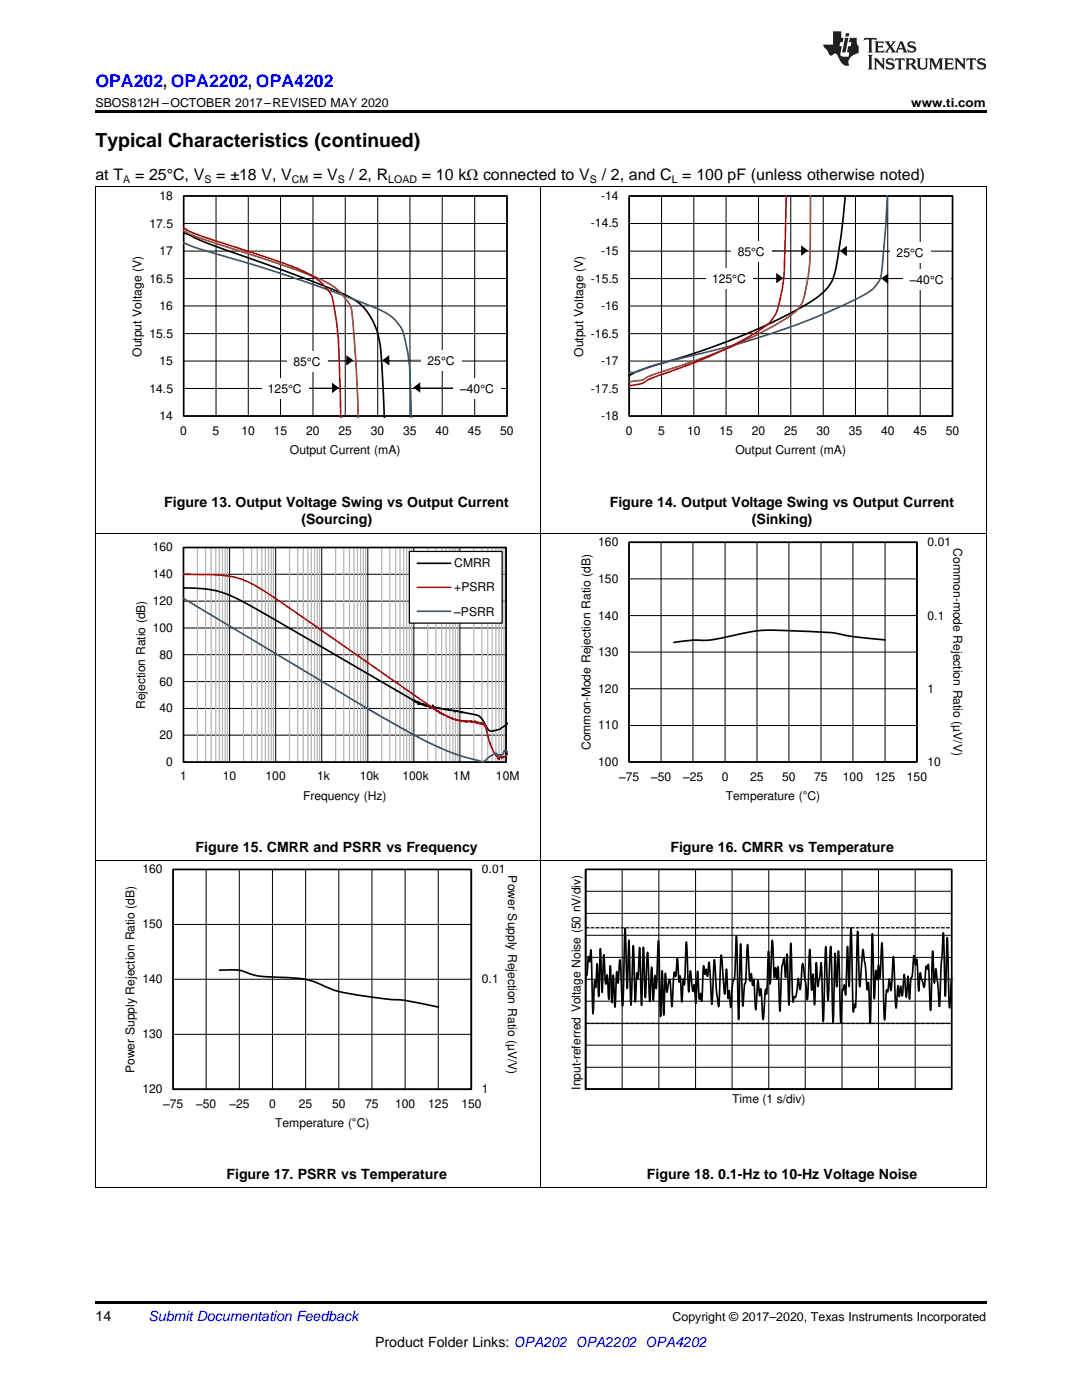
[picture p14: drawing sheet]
<svg xmlns="http://www.w3.org/2000/svg" width="216mm" height="279mm" viewBox="0 0 216 279" stroke-linecap="round" stroke-linejoin="round" font-family="sans-serif">
<defs><g id="words">
<text font-size="3.9" x="19" y="29.3">Typical Characteristics (continued)</text>
<text font-size="3.5" fill="#00f" x="19" y="17.3">OPA202, OPA2202, OPA4202</text>
<g font-size="3.2">
<text x="19" y="36">at T</text>
<text x="27" y="36">= 25°C, V</text>
<text x="43.1" y="36">= ±18 V, V</text>
<text x="62.5" y="36">= V</text>
<text x="69.7" y="36">/ 2, R</text>
<text x="84.2" y="36">= 10 kΩ connected to V</text>
<text x="120.1" y="36">/ 2, and C = 100 pF (unless otherwise noted)</text>
</g>
<g font-size="2.8">
<text x="32.8" y="101.1">Figure 13. Output Voltage Swing vs Output Current</text>
<text x="121.7" y="101.1">Figure 14. Output Voltage Swing vs Output Current</text>
<text x="60.1" y="104.7">(Sourcing)</text>
<text x="150" y="104.7">(Sinking)</text>
<text x="39" y="170">Figure 15. CMRR and PSRR vs Frequency</text>
<text x="133.8" y="170">Figure 16. CMRR vs Temperature</text>
<text x="45.2" y="235.3">Figure 17. PSRR vs Temperature</text>
<text x="129.1" y="235.3">Figure 18. 0.1-Hz to 10-Hz Voltage Noise</text>
<text x="19" y="263.6">14</text>
<text x="74.9" y="268.9">Product Folder Links: OPA202 OPA2202 OPA4202</text>
</g>
<text font-size="2.8" fill="#0000c8" x="29.6" y="263.6">Submit Documentation Feedback</text>
<g font-size="2.5">
<text x="19" y="21.4">SBOS812H –OCTOBER 2017–REVISED MAY 2020</text>
<text x="181.8" y="21.4">www.ti.com</text>
<text x="134.2" y="263.6">Copyright © 2017–2020, Texas Instruments Incorporated</text>
</g>
<g font-size="2.4">
<text x="31.8" y="39.9">18</text>
<text x="119.9" y="39.9">-14</text>
<text x="29.8" y="45.4">17.5</text>
<text x="117.9" y="45.4">-14.5</text>
<text x="31.8" y="50.9">17</text>
<text x="119.9" y="50.9">-15</text>
<text x="147.2" y="51.1">85°C</text>
<text x="178.9" y="51.2">25°C</text>
<text x="29.8" y="56.4">16.5</text>
<text x="117.9" y="56.4">-15.5</text>
<text x="142.1" y="56.6">125°C</text>
<text x="181.6" y="56.7">±40°C</text>
<text x="31.8" y="61.9">16</text>
<text x="119.9" y="61.9">-16</text>
<text x="28.3" y="71.2" transform="rotate(-90 28.3 71.2)">Output Voltage (V)</text>
<text x="29.8" y="67.4">15.5</text>
<text x="116.3" y="71.2" transform="rotate(-90 116.3 71.2)">Output Voltage (V)</text>
<text x="117.9" y="67.4">-16.5</text>
<text x="31.8" y="72.9">15</text>
<text x="58.6" y="73">85°C</text>
<text x="85.3" y="72.9">25°C</text>
<text x="119.9" y="72.9">-17</text>
<text x="29.8" y="78.3">14.5</text>
<text x="31.8" y="83.8">14</text>
<text x="53.5" y="78.5">125°C</text>
<text x="91.8" y="78.4">±40°C</text>
<text x="117.9" y="78.3">-17.5</text>
<text x="119.9" y="83.8">-18</text>
<text x="36" y="86.7">0</text>
<text x="42.4" y="86.7">5</text>
<text x="48.2" y="86.7">10</text>
<text x="54.7" y="86.7">15</text>
<text x="61.1" y="86.7">20</text>
<text x="67.6" y="86.7">25</text>
<text x="74" y="86.7">30</text>
<text x="80.5" y="86.7">35</text>
<text x="86.9" y="86.7">40</text>
<text x="93.4" y="86.7">45</text>
<text x="99.8" y="86.7">50</text>
<text x="124.9" y="86.7">0</text>
<text x="131.3" y="86.7">5</text>
<text x="137.1" y="86.7">10</text>
<text x="143.6" y="86.7">15</text>
<text x="150" y="86.7">20</text>
<text x="156.5" y="86.7">25</text>
<text x="162.9" y="86.7">30</text>
<text x="169.4" y="86.7">35</text>
<text x="175.8" y="86.7">40</text>
<text x="182.3" y="86.7">45</text>
<text x="188.7" y="86.7">50</text>
<text x="57.9" y="90.6">Output Current (mA)</text>
<text x="146.8" y="90.6">Output Current (mA)</text>
<text x="30.5" y="110.1">160</text>
<text x="90.6" y="113.2">CMRR</text>
<text x="119.4" y="109">160</text>
<text x="185.1" y="109">0.01</text>
<text x="190.3" y="109.4" transform="rotate(90 190.3 109.4)">Common-mode Rejection Ratio (µV/V)</text>
<text x="30.5" y="115.4">140</text>
<text x="90.6" y="118">+PSRR</text>
<text x="119.4" y="116.3">150</text>
<text x="30.5" y="120.8">120</text>
<text x="90.6" y="122.8">±</text>
<text x="92" y="122.8">PSRR</text>
<text x="119.4" y="123.6">140</text>
<text x="185.1" y="123.6">0.1</text>
<text x="30.5" y="126.1">100</text>
<text x="31.8" y="131.5">80</text>
<text x="119.4" y="130.9">130</text>
<text x="31.8" y="136.8">60</text>
<text x="28.9" y="141.5" transform="rotate(-90 28.9 141.5)">Rejection Ratio (dB)</text>
<text x="31.8" y="142.2">40</text>
<text x="119.4" y="138.3">120</text>
<text x="185.1" y="138.3">1</text>
<text x="31.8" y="147.5">20</text>
<text x="117.8" y="149.7" transform="rotate(-90 117.8 149.7)">Common-Mode Rejection Ratio (dB)</text>
<text x="119.4" y="145.6">110</text>
<text x="33.2" y="152.9">0</text>
<text x="35.9" y="155.8">1</text>
<text x="44.5" y="155.8">10</text>
<text x="53" y="155.8">100</text>
<text x="63.3" y="155.8">1k</text>
<text x="71.8" y="155.8">10k</text>
<text x="80.3" y="155.8">100k</text>
<text x="90.5" y="155.8">1M</text>
<text x="99" y="155.8">10M</text>
<text x="119.4" y="152.9">100</text>
<text x="123.5" y="155.9">±75</text>
<text x="129.9" y="155.9">±50</text>
<text x="136.3" y="155.9">±25</text>
<text x="144" y="155.8">0</text>
<text x="149.7" y="155.8">25</text>
<text x="156.1" y="155.8">50</text>
<text x="162.5" y="155.8">75</text>
<text x="168.2" y="155.8">100</text>
<text x="174.6" y="155.8">125</text>
<text x="181" y="155.8">150</text>
<text x="185.1" y="152.9">10</text>
<text x="60.5" y="159.6">Frequency (Hz)</text>
<text x="144.8" y="159.6">Temperature (ÉC)</text>
<text x="28.4" y="174.3">160</text>
<text x="96.2" y="174.3">0.01</text>
<text x="101.4" y="174.7" transform="rotate(90 101.4 174.7)">Power Supply Rejection Ratio (µV/V)</text>
<text x="28.4" y="185.3">150</text>
<text x="28.4" y="196.2">140</text>
<text x="96.2" y="196.2">0.1</text>
<text x="28.4" y="207.2">130</text>
<text x="26.9" y="214.1" transform="rotate(-90 26.9 214.1)">Power Supply Rejection Ratio (dB)</text>
<text x="28.4" y="218.2">120</text>
<text x="32.5" y="221.2">±75</text>
<text x="39.2" y="221.2">±50</text>
<text x="45.8" y="221.2">±25</text>
<text x="53.7" y="221.1">0</text>
<text x="59.7" y="221.1">25</text>
<text x="66.3" y="221.1">50</text>
<text x="72.9" y="221.1">75</text>
<text x="78.8" y="221.1">100</text>
<text x="85.4" y="221.1">125</text>
<text x="92.1" y="221.1">150</text>
<text x="96.2" y="218.2">1</text>
<text x="115.8" y="217.5" transform="rotate(-90 115.8 217.5)">Input-referred Voltage Noise (50 nV/div)</text>
<text x="146.1" y="220.2">Time (1 s/div)</text>
<text x="54.9" y="224.9">Temperature (ÉC)</text>
</g>
<g font-size="2.1">
<text x="24.6" y="36.6">A</text>
<text x="40.8" y="36.6">S</text>
<text x="58.2" y="36.6">CM</text>
<text x="67.4" y="36.6">S</text>
<text x="77.5" y="36.6">LOAD</text>
<text x="117.7" y="36.6">S</text>
<text x="134" y="36.6">L</text>
</g>
</g></defs>
<path d="M19 237h.2zM196.7 237h.1zM19 259.7h177.8v.5h-177.8z" fill="#000"/>
<g fill="none" stroke="#000" stroke-width=".2">
<path d="M19.1 106.4v130.6M36.6 109.3h64.4v42.8h-64.4zM36.6 120h64.4M36.6 114.6h64.4M45.8 109.3v42.8M55 109.3v42.8M64.2 109.3v42.8M73.4 109.3v42.8M82.6 109.3v42.8M91.8 109.3v42.8M107.9 106.4v130.6M196.8 106.4v130.6"/>
<path d="M36.6 136h64.4M36.6 130.7h64.4M36.6 125.3h64.4M36.6 146.7h64.4M36.6 141.4h64.4M19 171.7h177.8M34.5 173.5h59.6v43.9h-59.6zM41.1 173.5v43.9M47.7 173.5v43.9M54.4 173.5v43.9M61 173.5v43.9M67.6 173.5v43.9"/>
<path d="M74.2 173.5v43.9M80.8 173.5v43.9M87.5 173.5v43.9M116.9 173.5h73v43.9h-73M116.9 177.9h73M124.1 173.5v43.9M131.5 173.5v43.9M138.8 173.5v43.9M146.1 173.5v43.9M153.4 173.5v43.9M160.7 173.5v43.9M168 173.5v43.9"/>
<path d="M175.3 173.5v43.9M182.6 173.5v43.9M34.5 195.4h59.6M34.5 184.5h59.6M116.9 195.4h73M116.9 199.8h73M116.9 191.1h73M116.9 186.7h73M116.9 182.3h73M34.5 206.4h59.6M116.9 213h73M116.9 208.6h73"/>
<path d="M116.9 204.2h73M19 237h177.8"/>
</g>
<g fill="none" stroke="#000" stroke-width=".33">
<path d="M36.6 117.3l2.8 .1a23.3 23.3 0 0 1 11.5 4l31.6 18.4 .1-.1 .1 .3 .1-.2 .2 .3 .2-.1 .1 .3 .1-.2v.2v-.2l.1 .5v-.5l.1 .3v-.2l.2 .3v-.3l.1 .3v-.2l.1 .2h.2v-.1l.2 .3 .2-.1 .1 .2 .5-.1 .1 .2 .2-.1 .1 .2h.3l.2 .2v-.1h.2l.1-.4v.4v-.1l.1 .1 .3 .2 .1-.1 3.8 .6 .1 .3v-.2h.4l1 .3v-.1l2.9 .6 1 .6 .7 1.3M36.6 109.3h64.4v42.8h-64.4zM101.3 144.4l-1.5 1.1-1.7 .4-.6-.3-.7-1M34.5 173.5h59.5v43.9h-59.5zM116.9 173.5h73v43.9h-73zM116.9 173.5v43.9h73M43.8 193.6a12.4 12.4 0 0 1 5.4 .5 14.2 14.2 0 0 0 6 .9 23.1 23.1 0 0 1 8.1 1.2 23.1 23.1 0 0 0 9.1 2.5l5.8 .8a40.7 40.7 0 0 1 9.3 1.5M121.7 193.8l.1-1.1 .3 7.3v.1l.3-5.5 .3 6.4 .3-6.9 .1-.2 .2 2.3 .4-4.6 .5 9.2 .5-15.5 .5 12 .3-9.7v.4l.4 12.6 .5-11.9 .2 5.7M121.7 193.6l-.2 5.8-.4-4.9-.2 1.9-.1-.3-.3-5.6-.4 7.5-.3-8.7-.3 9.4v.2l-.3-6.6-.3 4.8-.2-1.4-.1 .3-.3 6.3-.4-12.7-.2 2.3-.3-1v.1l-.2 3.2-.1 .4h-.2v1M131.4 187.9l.4 15 .3-9.1 .3 8.8 .4-8.3 .3 3.7 .5-2.5 .1 .2 .4 5.2 .4-6.4 .1-.5 .2 .9 .4-3.7 .3 4.8 .2-1.2 .1 .2 .2 5 .3-3.7M131.4 188v-.2l-.4 9.2-.1 .3-.2-2.6-.3 5-.4-6.7-.4 6.8-.4-9.8-.5 9-.3-10-.4 11.6-.4-11.5-.2 5.7-.1 .4-.2-1.1-.3 5.9-.2-5.9M141.1 194.7l.1 .1 .3-2.8 .5 8.4 .5-8.9 .5 6.3 .4 3.1 .5-10.3 .7 7.7v.1l.4-5 .3 5.7v.2l.2-1.6 .3 3.4 .2-2.1"/>
<path d="M141.1 194.7l-.2-1.3-.3 1-.2-1.7-.4 7.1-.2-1.5-.2 1.2-.1-.2-.3-5.5-.4 6.5-.2-3.7-.1-.1-.2 1.4-.5-4.2-.4 4.2-.4-9.9-.4 8.5-.2-1.1-.1 1M146 199.2l.2-3.2 .4-1.2 .3-7.9 .5 16.6 .4-15.1 .4 12.4 .3-4.1 .3-1 .4-7.2 .4 7.1v.2l.3-1.5 .3 2.3 .2-1.2v.2l.4 5.9M160.5 194.8l.6 4.7 .5-10 .3 7.9 .1 .2 .2-3.2 .3 6.1 .4-8.4 .3 4.8 .4-2 .3-2.7 .4 11.7 .5-15 .4 10.7 .2-2.3M160.5 194.9l-.4-2.6-.4 5.1-.1 .1-.3-2.2-.4 3.3-.2 .5-.2-.1-.3 1-.4-11.8-.4 12.3-.4-10.1-.3 4.7-.3-3.8-.4 1.6-.3 8.7M165.4 197.5l.4-8.6 .4 15.1 .4-13.6v-.2l.3 6.7 .4-7.1 .5 14.3 .3-6.4v-.3l.2 .1 .2-1 .2 2.1 .1-.3 .3-9.4 .3 8v-.1l.4-11.6 .4 16.3M175.1 195.3l.2-2.7 .3 2.6v-.2l.4-6.8 .5 15.3 .4-5.7v-.3l.2 .5 .4-2.6 .3 2.3v-.2l.5-6.6 .5 10.3 .4-4.5 .3 2.2 .2-2.1 .2 1.4M175.1 195.2l-.1 .3-.2-1.8-.3 5.6-.4-13-.5 18-.3-8v-.3l-.2 1.6-.4-4.7-.5-3.4-.6 7.4-.1-.1-.4-10.9-.3 14.6-.1 .6-.2-.6-.2 1.5-.1-.7M184.8 192.9v-.1l.2 .6 .2-1 .5 9.2 .4-11.8 .3 6.3v.1l.3-2.9 .8 7.5 .3-8 .4-6.7 .4 12.7 .4-11.7v.2l.5 13.8 .1-2M184.8 192.9l-.4 4v.1l-.5-1.6-.3-1.3-.3 3.7-.3-6.1-.1-.3-.2 1.2-.3-1.9-.4 3.9-.3 .9-.2 3.9-.3-4.5-.4 4.1-.4-4.5-.4 4.3-.1-.7M189.9 195.1l-.3 4.1M150.8 201.5l.5-5.8 .3 3 .2-1.4 .1 .3 .4 5.9 .5-6.1 .2 1v-.5l.3-8.1 .4 6.6v-.2l.4-8.5 .4 7.3v.2l.3-2.1 .2 2.3 .2-2.5 .1 .1 .3 8.8 .1-.3"/>
</g>
<path d="M94 173.5v43.9" fill="none" stroke="#000" stroke-width=".25"/>
<path d="M34.5 217.4h59.6" fill="none" stroke="#000" stroke-width=".2" stroke-dasharray=".2 .1" stroke-linecap="butt"/>
<path d="M22.9 172.5v53M35.3 172.5h68.6M103.9 172.5v46.1M111.8 172.4v53.1M124.2 172.5h68.6M192.8 172.5v46.1M22.9 225.5h6.3M97.6 225.5h6.3M111.8 225.5h6.3M186.5 225.5h6.3" fill="none" stroke="#fefefe" stroke-width=".2" stroke-dasharray=".4 .1" stroke-linecap="butt"/>
<path d="M116.9 185.2h73M116.9 204.3h73" fill="none" stroke="#000" stroke-width=".25" stroke-dasharray=".7 .2" stroke-linecap="butt"/>
<g fill="none" stroke="#b7b7b7" stroke-width=".25">
<path d="M39.4 109.3v42.8M41 109.3v42.8M42.1 109.3v42.8M43.1 109.3v42.8M43.8 109.3v42.8M44.4 109.3v42.8M44.9 109.3v42.8M45.4 109.3v42.8M48.6 109.3v42.8M50.2 109.3v42.8M51.3 109.3v42.8M52.2 109.3v42.8"/>
<path d="M52.9 109.3v42.8M53.6 109.3v42.8M54.1 109.3v42.8M54.6 109.3v42.8M57.8 109.3v42.8M59.4 109.3v42.8M60.5 109.3v42.8M61.4 109.3v42.8M62.1 109.3v42.8M62.8 109.3v42.8M63.3 109.3v42.8M63.8 109.3v42.8"/>
<path d="M67 109.3v42.8M68.6 109.3v42.8M69.8 109.3v42.8M70.6 109.3v42.8M71.3 109.3v42.8M72 109.3v42.8M72.5 109.3v42.8M73 109.3v42.8M76.2 109.3v42.8M77.8 109.3v42.8M78.9 109.3v42.8M79.8 109.3v42.8"/>
<path d="M80.6 109.3v42.8M81.1 109.3v42.8M81.7 109.3v42.8M82.2 109.3v42.8M85.3 109.3v42.8M87 109.3v42.8M88.1 109.3v42.8M89 109.3v42.8M89.8 109.3v42.8M90.4 109.3v42.8M90.9 109.3v42.8M91.4 109.3v42.8"/>
<path d="M94.5 109.3v42.8M96.2 109.3v42.8M97.3 109.3v42.8M98.2 109.3v42.8M98.9 109.3v42.8M99.6 109.3v42.8M100.1 109.3v42.8M100.6 109.3v42.8"/>
</g>
<path d="M36.6 114.6l6.4 .1a18.4 18.4 0 0 1 10.9 4l21.5 15M75.4 133.7l10.8 7.5h.2l.2 .3v-.1l.7 .6 .2-.1 .1 .3v-.1l.3 .2 .1-.1v.2l.1-.1 .5 .5 .2-.1 1.4 .8 .1-.1 1.4 .5 .1-.2 .5 .3 .4-.1 .1 .1 .1-.1 .2 .1 .5-.1 .1 .2 .2-.1 .1 .1v-.2l.4 .2 .3-.1v.2l.1-.3v.2l.2-.1 .2 .3 .3-.1v.2l.1-.1 .3 .1 .1-.1 .2 .3v-.2l.1 .1 .1-.1 .4 .5M96.8 144.9l1.2 4 .9 1.8 .4 .5v.3l.1-.2a.16 .16 0 0 0 .1 .2 .16 .16 0 0 0 .2-.2l.1-.3 .3 .2 .1-.1v.2l.8-.5 .3-.3" fill="none" stroke="#f00" stroke-width=".33"/>
<path d="M36.6 119.4l38.8 23.3M75.4 142.6l7.9 4.5 5.2 2.4 3.3 1.3 4.5 1.3 .5-.3M101.3 150.2l-.3-.5h-.3l-.4 .8-.4 .3v-.2l-.1 .2-.3-.2-.2 .3-.1-.4-.3-.1-1.1 .5-1 .9" fill="none" stroke="#295c75" stroke-width=".33"/>
<path d="M81.7 110.1h18.5v14.3h-18.5z" fill-rule="evenodd" fill="#fff"/>
<path d="M81.7 110.1h18.5v14.3h-18.5zM182.9 108.2v43.9" fill="none" stroke="#000" stroke-width=".25"/>
<path d="M36.7 39.1h64.5v43.9h-64.5zM36.6 46.5l5.2 2.2 16.8 6 10.1 4.1a11.3 11.3 0 0 1 6.9 8.5l.1 .5a166 166 0 0 1 1 15.5M83.3 112.4h6.6M125.5 108.2h57.4v43.9h-57.4zM176.6 127.7a69.7 69.7 0 0 1-10.8-1.5l-9.2-.4a30.1 30.1 0 0 0-11.2 1.2 19.2 19.2 0 0 1-7.1 .8l-3.8 .4" fill="none" stroke="#000" stroke-width=".33"/>
<path d="M36.6 45.5a37.8 37.8 0 0 0 7.5 2.9l13.5 4.5a15.4 15.4 0 0 1 8.5 5.9l.4 1.5a78.8 78.8 0 0 1 1.3 15.8l.2 7.2M83.3 117.2h6.6" fill="none" stroke="#f00" stroke-width=".33"/>
<path d="M36.6 48.4l3.3 1.3 10.9 3.2 6.5 2.1 8.1 2.8 7.4 2.8a19 19 0 0 1 5.9 3.1 7 7 0 0 1 2.2 4.3 42.8 42.8 0 0 1 1.1 10.8l.1 4.5M83.3 122h6.6" fill="none" stroke="#295c75" stroke-width=".33"/>
<g fill="none" stroke="#fefefe" stroke-width=".2" stroke-dasharray=".4 .1" stroke-linecap="butt">
<path d="M22.9 38.1v53.1M35.3 38.1h68.8M104.1 38.1v46.1M22.9 91.1h6.3M97.8 91.1h6.3M22.9 107.2v53M35.3 107.2h68.6M103.9 107.2v46.1M111.8 107.2v53M124.2 107.2h68.6M192.8 107.2v46.1M22.9 160.2h6.3"/>
<path d="M97.6 160.2h6.3M111.8 160.2h6.3M186.5 160.2h6.3"/>
</g>
<g fill="none" stroke="#000" stroke-width=".2">
<path d="M19.1 37.2v69.2M36.6 39.1h64.6v43.9h-64.6zM43.1 39.1v43.9M49.5 39.1v43.9M56 39.1v43.9M62.5 39.1v43.9M68.9 39.1v43.9M75.4 39.1v43.9M81.8 39.1v43.9M88.2 39.1v43.9M94.7 39.1v43.9M107.9 37.2v69.2"/>
<path d="M196.8 37.2v69.2M36.6 55.6h64.6M36.6 50.1h64.6M36.6 44.6h64.6M36.6 77.5h64.6M36.6 72.1h64.6M36.6 66.6h64.6M36.6 61.1h64.6M19 106.4h177.8M125.5 108.2h57.5v43.9h-57.5zM125.5 115.5h57.5M131.9 108.2v43.9"/>
<path d="M138.3 108.2v43.9M144.7 108.2v43.9M151 108.2v43.9M157.4 108.2v43.9M163.8 108.2v43.9M170.2 108.2v43.9M176.6 108.2v43.9M125.5 137.5h57.5M125.5 130.1h57.5M125.5 122.9h57.5M125.5 144.8h57.5"/>
</g>
<path d="M125.5 152.1h57.5" fill="none" stroke="#000" stroke-width=".2" stroke-dasharray=".2 .1" stroke-linecap="butt"/>
<path d="M36.6 46a44.8 44.8 0 0 0 8.1 3.1l10.3 3.3 6.2 2.2a17.5 17.5 0 0 1 6.9 4l.3 .3a6.2 6.2 0 0 1 1.9 4.5l.8 9.5 .4 10.4" fill="none" stroke="#84471f" stroke-width=".33"/>
<path d="M52.2 75.5h9.4v4.1h-9.4z" fill-rule="evenodd" fill="#fff"/>
<path d="M61.7 77.4l4.9 .1zM66.2 76.4l1.4 1-1.3 1.1z" fill="#000"/>
<path d="M57.3 70h8v4.1h-8z" fill-rule="evenodd" fill="#fff"/>
<path d="M65.4 71.9l4 .1zM69.1 70.9l1.4 1-1.4 1.1z" fill="#000"/>
<path d="M84.1 70h8v4h-8z" fill-rule="evenodd" fill="#fff"/>
<path d="M77.3 71.9l6.7-.1zM76.3 71.9l1.4 1v-2z" fill="#000"/>
<path d="M90.6 75.5h9.3v4h-9.3z" fill-rule="evenodd" fill="#fff"/>
<path d="M83.5 77.3l7 .1zM82.5 77.3l1.4 1.1v-2.1z" fill="#000"/>
<g fill="none" stroke="#000" stroke-width=".2">
<path d="M125.5 39.1h64.6v44h-64.6zM132 39.1v44M138.4 39.1v44M144.9 39.1v44M151.4 39.1v44M157.8 39.1v44M164.3 39.1v44M170.7 39.1v44M177.1 39.1v44M183.6 39.1v44M125.5 55.6h64.6M125.5 50.1h64.6"/>
<path d="M125.5 44.6h64.6M125.5 77.5h64.6M125.5 72.1h64.6M125.5 66.6h64.6M125.5 61.1h64.6"/>
</g>
<path d="M125.6 39.1h64.5v43.9h-64.5zM168.6 39.1l-.7 7.1a49.8 49.8 0 0 1-1.9 9.9 15.1 15.1 0 0 1-6.3 5.3l-6 3.1-6.4 2.8-8.6 3.2-10.6 3.2-2.6 1.2" fill="none" stroke="#000" stroke-width=".33"/>
<path d="M177 39.1l-.6 10.6a25.2 25.2 0 0 1-.9 6.3 9.9 9.9 0 0 1-4.8 3.7l-8.7 3.9-8.7 3.2-7.1 2.1-14.2 3.6-3.6 1.2a5.9 5.9 0 0 1-2.9 .7" fill="none" stroke="#295c75" stroke-width=".33"/>
<path d="M161.7 39.1a150.2 150.2 0 0 1-.2 14l-.3 2.4a19.3 19.3 0 0 1-1.3 5.3 13.2 13.2 0 0 1-4.4 3.6l-4.8 2.6-5.2 2.3-5.1 2.1-6.8 2.3a31.8 31.8 0 0 0-5.8 2.2l-2.3 .3" fill="none" stroke="#84471f" stroke-width=".33"/>
<path d="M156.9 39.1l-.2 6.5a90.3 90.3 0 0 1-.7 12.8 12.2 12.2 0 0 1-2.1 5.5 29.1 29.1 0 0 1-7.1 4.7l-6.4 3-6.8 2.6a28.2 28.2 0 0 0-5.8 2.4l-2.3 .4" fill="none" stroke="#f00" stroke-width=".33"/>
<path d="M111.8 38.1v53.1M124.2 38.1h68.8M193 38.1v46.1M111.8 91.1h6.3M186.7 91.1h6.3" fill="none" stroke="#fefefe" stroke-width=".2" stroke-dasharray=".4 .1" stroke-linecap="butt"/>
<path d="M140.8 53.6h9.4v4.1h-9.4z" fill-rule="evenodd" fill="#fff"/>
<path d="M150.3 55.5h4.9zM154.9 54.5l1.4 1-1.4 1.1z" fill="#000"/>
<path d="M145.9 48.1h8v4.1h-8z" fill-rule="evenodd" fill="#fff"/>
<path d="M154 50l6.2 .1zM159.9 49l1.3 1-1.3 1.1z" fill="#000"/>
<path d="M177.6 48.3h8.1v4.1h-8.1z" fill-rule="evenodd" fill="#fff"/>
<path d="M168.6 50.1l9 .1zM167.6 50.1l1.4 1v-2z" fill="#000"/>
<path d="M180.3 53.7h9.4v4.1h-9.4z" fill-rule="evenodd" fill="#fff"/>
<g fill="#000">
<path d="M19 22h177.8v.5h-177.8z"/>
<path d="M176.9 55.5l3.3 .1zM175.8 55.6l1.4 1v-2.1z"/>
</g>
<path d="M19 37.2h177.8" fill="none" stroke="#000" stroke-width=".2"/>
<g fill="#231f20">
<path d="M172.5 7.6l-.1 .5 .4-.2h.6v.1v2.1l-.2 .4h.9l-.2-.4v-2.1l.1-.1h.5l.5 .2-.2-.5zM174.5 8.3l.2 .3v1.5l-.2 .4h1.8l.2-.6a1.04 1.04 0 0 1-1.3 .2v-.7h.6l.3 .2v-.6l-.3 .2h-.6v-.6l.8-.1 .4 .3-.2-.5zM176.5 8.3l.9 1.1-.9 1.1h.8l-.2-.2 .4-.7 .5 .7-.2 .2h1.5l-.2-.2 .2-.4h.9l.1 .4-.2 .2h1l-.3-.3-.7-1.9h-.5l-.9 2-.8-1 .9-1h-.8l.1 .3-.4 .5-.3-.6 .1-.2zM179.7 8.6l.4 1h-.7zM181.3 8.4a.63 .63 0 0 0-.2 .7 .63 .63 0 0 0 .6 .4l.6 .2 .1 .2a.75 .75 0 0 1-.7 .4 .75 .75 0 0 1-.6-.5l.1 .7 .1-.1a1.11 1.11 0 0 0 1.5-.6 1.13 1.13 0 0 0-1.2-.8l-.1-.4a1.04 1.04 0 0 1 1.2 .2l-.2-.5-.2 .1-.4-.2zM173.2 10.9l.2 .4v2.2l-.2 .4h1l-.3-.4v-2.2l.3-.4zM174.3 11.6l.3 .4v1.5l-.3 .4h.8l-.2-.4v-1.3l1.5 1.7v-1.9l.2-.4h-.7l.2 .4v.9l-1.1-1.3zM177 11.8a.62 .62 0 0 0-.2 .7 .62 .62 0 0 0 .6 .4l.6 .1 .1 .3a.76 .76 0 0 1-.7 .3 .76 .76 0 0 1-.7-.4l.2 .7 .1-.1a1.11 1.11 0 0 0 1.5-.6 1.13 1.13 0 0 0-1.2-.8l-.1-.4a1.04 1.04 0 0 1 1.2 .2l-.2-.6-.2 .1-.5-.1zM178.7 11.6l-.2 .6a.61 .61 0 0 1 .8-.3v1.6l-.2 .4h.9l-.2-.4v-1.6a.63 .63 0 0 1 .7 .3l-.1-.6zM180.6 11.6l.3 .4v1.5l-.3 .4h1l-.2-.2-.1-.8 .6 .2a.76 .76 0 0 0 1.2 .7l-1-1a.58 .58 0 0 0 .6-.5 .58 .58 0 0 0-.5-.6zM181.4 11.9h.1a.45 .45 0 0 1 .5 .1 .45 .45 0 0 1 .1 .5l-.8 .2zM182.9 11.6l.2 .2a2.17 2.17 0 0 0 .3 1.9 .99 .99 0 0 0 1.6-.6v-1.1l.2-.4h-.7l.2 .2a1.92 1.92 0 0 1-.2 1.8 .6 .6 0 0 1-.9-.5v-1.1l.2-.4zM185.4 11.6l.2 .4v1.5l-.2 .4h.7l-.2-.4v-1.4l.8 1.8 .8-1.8v1.4l-.2 .4h.9l-.2-.4v-1.5l.2-.4h-.8l-.6 1.5-.6-1.5zM188.4 11.6l.2 .4v1.5l-.2 .4h1.8l.1-.6a1.04 1.04 0 0 1-1.2 .1v-.6h.5l.4 .2v-.6l-.4 .2h-.5v-.7h.8l.3 .3-.1-.6zM190.5 11.6l.2 .4v1.5l-.2 .4h.7l-.2-.4v-1.3l1.5 1.7v-1.9l.2-.4h-.7l.2 .4v.9l-1.1-1.3zM192.9 11.6l-.1 .6a.61 .61 0 0 1 .7-.3l.1 1.6-.3 .4h1l-.3-.4 .1-1.6a.63 .63 0 0 1 .7 .3l-.1-.6zM195.2 11.8a.62 .62 0 0 0-.2 .7 .62 .62 0 0 0 .6 .4l.6 .1 .1 .3a.76 .76 0 0 1-.7 .3 .76 .76 0 0 1-.6-.4l.1 .7 .1-.1a1.11 1.11 0 0 0 1.6-.6 1.13 1.13 0 0 0-1.3-.8l-.1-.4a1.04 1.04 0 0 1 1.2 .2l-.1-.6-.2 .1-.5-.1z"/>
<path d="M166.2 6.3v2.6h-1.9v.4l.8 .9a.91 .91 0 0 0 1 .8 .56 .56 0 0 1 .5-.3 .56 .56 0 0 1 .5 .3l.4 .8a1.53 1.53 0 0 0 1.9 1.2 1.54 1.54 0 0 1 1-2.1l.9-.3v-1.4a1.52 1.52 0 0 1-.4-1.6h-1.3l-.2 .8h.5l-.2 .8h-.5l-.1 1v.2l.4 .1-.2 .8a1.93 1.93 0 0 1-1.6-.3l.3-1.8h-.5l.2-.8h.4l.2-.8h-.4v-1.3zM168.6 7.6l-.6 2.9h.7l.6-2.9zM168.8 6.6l-.1 .7h.6l.2-.7z"/>
</g>
<use href="#words"/>
</svg>
